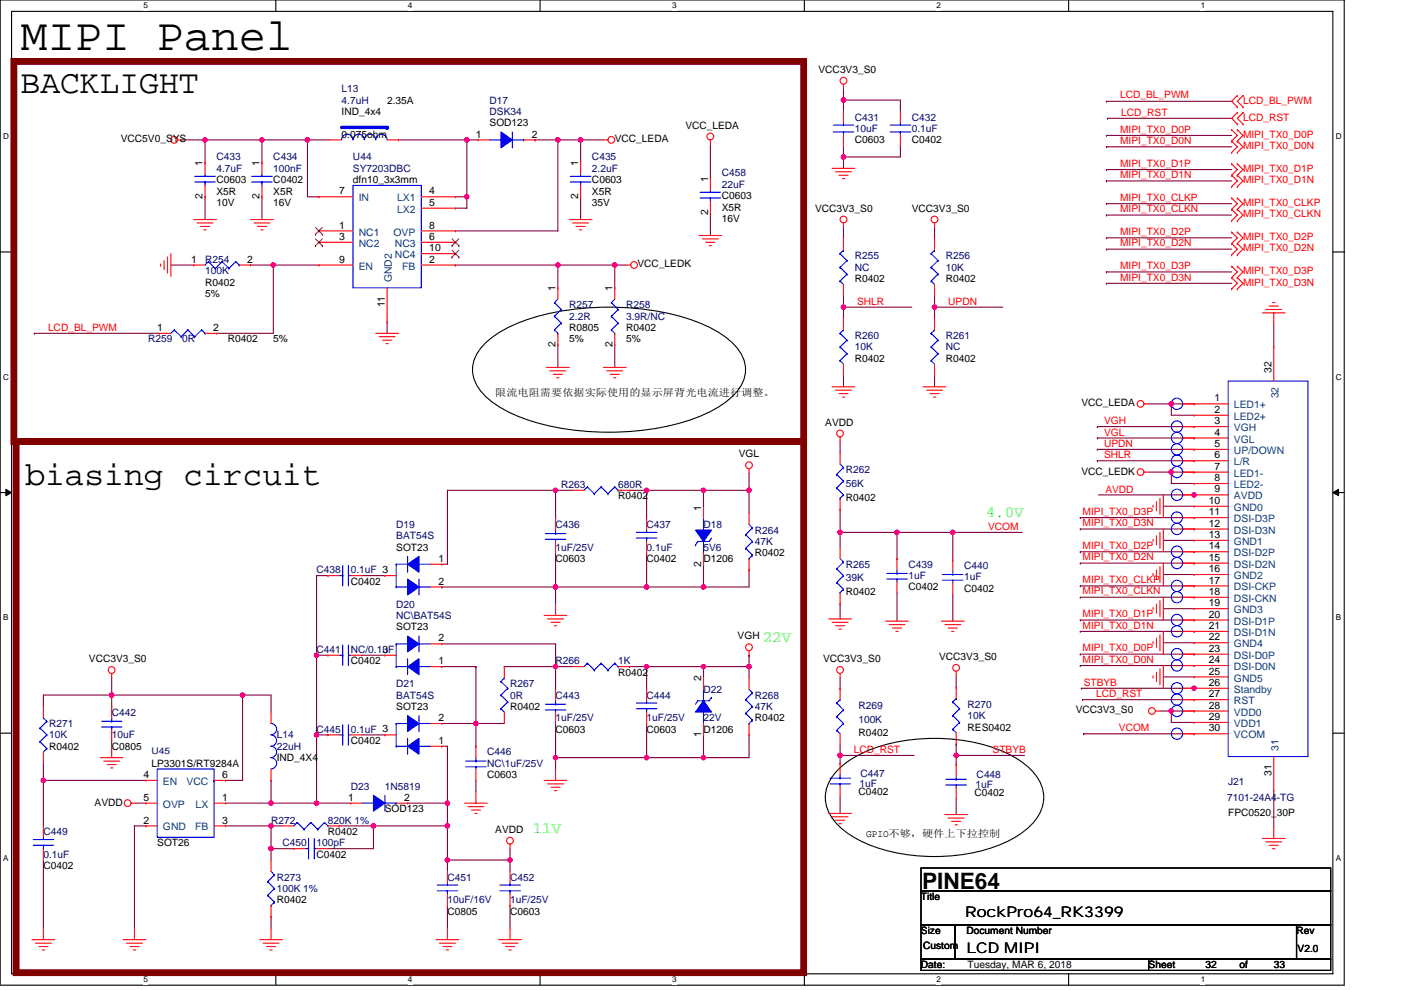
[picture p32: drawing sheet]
<svg xmlns="http://www.w3.org/2000/svg" width="297mm" height="210mm" viewBox="0 0 297 210" stroke-linecap="round" stroke-linejoin="round" font-family="sans-serif">
<defs><g id="words">
<text font-size="9.6" x="4.4" y="10.7">MIPI Panel</text>
<g font-size="7">
<text x="4.4" y="19.8">BACKLIGHT</text>
<text x="5.4" y="102.8">biasing circuit</text>
</g>
<text font-size="4.8" x="195.5" y="188.6">PINE64</text>
<g font-size="3.4" fill="#0f0">
<text x="209" y="109.6">4.0V</text>
<text x="161.7" y="136.1">22V</text>
<text x="113" y="176.7">11V</text>
</g>
<g font-size="3.1">
<text x="204.7" y="194.6">RockPro64_RK3399</text>
<text x="204.9" y="202">LCD MIPI</text>
</g>
<g font-size="2.2">
<text x="173.5" y="15.5">VCC3V3_S0</text>
<text x="82.1" y="22">2.35A</text>
<text x="72.4" y="24.4">IND_4x4</text>
<text x="72.4" y="29.2">0.075ohm</text>
<text x="100.9" y="29.2">1</text>
<text x="103.8" y="26.8">SOD123</text>
<text x="112.7" y="29.2">2</text>
<text x="145.3" y="27.3">VCC_LEDA</text>
<text x="25.6" y="30.2">VCC5V0_SYS</text>
<text x="43" y="35.2" transform="rotate(-90 43 35.2)">1</text>
<text x="55" y="35.2" transform="rotate(-90 55 35.2)">1</text>
<text x="122.6" y="35.2" transform="rotate(-90 122.6 35.2)">1</text>
<text x="130.3" y="30.2">VCC_LEDA</text>
<text x="181.2" y="30.4">C0603</text>
<text x="193.3" y="30.4">C0402</text>
<text x="45.9" y="38.9">C0603</text>
<text x="45.9" y="41.3">X5R</text>
<text x="58" y="38.9">C0402</text>
<text x="58" y="41.3">X5R</text>
<text x="71.9" y="41.2">7</text>
<text x="74.8" y="38.9">dfn10_3x3mm</text>
<text x="91" y="41.2">4</text>
<text x="125.5" y="38.9">C0603</text>
<text x="125.5" y="41.3">X5R</text>
<text x="150.1" y="38.6" transform="rotate(-90 150.1 38.6)">1</text>
<text x="43" y="42.2" transform="rotate(-90 43 42.2)">2</text>
<text x="45.9" y="43.7">10V</text>
<text x="55" y="42.2" transform="rotate(-90 55 42.2)">2</text>
<text x="58" y="43.7">16V</text>
<text x="91" y="43.6">5</text>
<text x="122.6" y="42.2" transform="rotate(-90 122.6 42.2)">2</text>
<text x="125.5" y="43.7">35V</text>
<text x="150.1" y="45.6" transform="rotate(-90 150.1 45.6)">2</text>
<text x="153" y="42.2">C0603</text>
<text x="153" y="44.7">X5R</text>
<text x="153" y="47.1">16V</text>
<text x="172.8" y="44.9">VCC3V3_S0</text>
<text x="193.3" y="44.9">VCC3V3_S0</text>
<text x="71.9" y="50.9">3</text>
<text x="71.9" y="48.5">1</text>
<text x="91" y="48.5">8</text>
<text x="91" y="50.9">6</text>
<text x="91" y="53.3">10</text>
<text x="40.6" y="55.7">1</text>
<text x="52.4" y="55.7">2</text>
<text x="71.9" y="55.7">9</text>
<text x="91" y="55.7">2</text>
<text x="135.2" y="56.7">VCC_LEDK</text>
<text x="181.2" y="59.9">R0402</text>
<text x="200.6" y="59.9">R0402</text>
<text x="43.5" y="60.6">R0402</text>
<text x="43.5" y="63">5%</text>
<text x="81.6" y="65.2" transform="rotate(-90 81.6 65.2)">11</text>
<text x="117.8" y="61.8" transform="rotate(-90 117.8 61.8)">1</text>
<text x="129.8" y="61.8" transform="rotate(-90 129.8 61.8)">1</text>
<text x="33.3" y="70.2">1</text>
<text x="45.2" y="70.2">2</text>
<text x="120.7" y="70.2">R0805</text>
<text x="132.8" y="70.2">R0402</text>
<text x="48.3" y="72.6">R0402</text>
<text x="57.9" y="72.6">5%</text>
<text x="117.8" y="73.6" transform="rotate(-90 117.8 73.6)">2</text>
<text x="120.7" y="72.6">5%</text>
<text x="129.8" y="73.6" transform="rotate(-90 129.8 73.6)">2</text>
<text x="132.8" y="72.6">5%</text>
<text x="181.2" y="76.8">R0402</text>
<text x="200.6" y="76.8">R0402</text>
<text x="105" y="84">限流电阻需要依据实际使用的显示屏背光电流进行调整。</text>
<text x="269.6" y="79.1" transform="rotate(-90 269.6 79.1)">32</text>
<text x="229.3" y="86.2">VCC_LEDA</text>
<text x="257.5" y="85.2">1</text>
<text x="257.5" y="87.6">2</text>
<text x="257.5" y="90">3</text>
<text x="175" y="90.3">AVDD</text>
<text x="257.5" y="92.4">4</text>
<text x="257.5" y="94.8">5</text>
<text x="156.7" y="97">VGL</text>
<text x="229.3" y="100.6">VCC_LEDK</text>
<text x="257.5" y="97.2">6</text>
<text x="257.5" y="99.6">7</text>
<text x="131.1" y="105.9">R0402</text>
<text x="179.3" y="106.2">R0402</text>
<text x="256.3" y="106.9">10</text>
<text x="257.5" y="102">8</text>
<text x="257.5" y="104.5">9</text>
<text x="148.7" y="108.3" transform="rotate(-90 148.7 108.3)">1</text>
<text x="256.3" y="109.3">11</text>
<text x="256.3" y="111.7">12</text>
<text x="84" y="116.8">SOT23</text>
<text x="92.9" y="119.2">1</text>
<text x="117.8" y="119.2">C0603</text>
<text x="137.1" y="119.2">C0402</text>
<text x="149.2" y="119.2">D1206</text>
<text x="160" y="118">R0402</text>
<text x="256.3" y="114.1">13</text>
<text x="256.3" y="116.5">14</text>
<text x="256.3" y="118.9">15</text>
<text x="74.4" y="124">C0402</text>
<text x="92.9" y="124">2</text>
<text x="148.7" y="120.2" transform="rotate(-90 148.7 120.2)">2</text>
<text x="192.6" y="125.2">C0402</text>
<text x="204.4" y="125.5">C0402</text>
<text x="256.3" y="121.3">16</text>
<text x="256.3" y="123.8">17</text>
<text x="179.3" y="126.2">R0402</text>
<text x="256.3" y="126.2">18</text>
<text x="256.3" y="128.6">19</text>
<text x="256.3" y="131">20</text>
<text x="84" y="133.7">SOT23</text>
<text x="92.9" y="136.1">2</text>
<text x="156.4" y="135.6">VGH</text>
<text x="256.3" y="133.4">21</text>
<text x="256.3" y="135.8">22</text>
<text x="18.9" y="140.5">VCC3V3_S0</text>
<text x="74.4" y="140.9">C0402</text>
<text x="81.1" y="138.5">3</text>
<text x="92.9" y="140.9">1</text>
<text x="131.1" y="143.3">R0402</text>
<text x="174.5" y="140.5">VCC3V3_S0</text>
<text x="199.1" y="140">VCC3V3_S0</text>
<text x="256.3" y="138.2">23</text>
<text x="256.3" y="140.7">24</text>
<text x="256.3" y="143.1">25</text>
<text x="148.7" y="144.5" transform="rotate(-90 148.7 144.5)">2</text>
<text x="256.3" y="145.5">26</text>
<text x="256.3" y="147.9">27</text>
<text x="84" y="150.6">SOT23</text>
<text x="92.9" y="153">2</text>
<text x="108.1" y="150.6">R0402</text>
<text x="117.8" y="155.4">C0603</text>
<text x="137.1" y="155.4">C0603</text>
<text x="149.2" y="155.4">D1206</text>
<text x="160" y="153">R0402</text>
<text x="205.1" y="154.9">RES0402</text>
<text x="228.1" y="151.3">VCC3V3_S0</text>
<text x="256.3" y="150.3">28</text>
<text x="256.3" y="152.7">29</text>
<text x="256.3" y="155.1">30</text>
<text x="10.4" y="159">R0402</text>
<text x="23.7" y="159">C0805</text>
<text x="58.7" y="161.4">IND_4X4</text>
<text x="74.4" y="157.8">C0402</text>
<text x="92.9" y="157.8">1</text>
<text x="148.7" y="156.4" transform="rotate(-90 148.7 156.4)">1</text>
<text x="182" y="156.1">R0402</text>
<text x="30.4" y="165">4</text>
<text x="32.1" y="162.6">LP3301S/RT9284A</text>
<text x="47.1" y="165">6</text>
<text x="103.3" y="165.1">C0603</text>
<text x="269.6" y="164.6" transform="rotate(-90 269.6 164.6)">31</text>
<text x="20.1" y="170.9">AVDD</text>
<text x="30.4" y="169.8">5</text>
<text x="47.1" y="169.8">1</text>
<text x="73.8" y="169.8">1</text>
<text x="81.6" y="172.3">SOD123</text>
<text x="85.7" y="169.8">2</text>
<text x="182" y="168.7">C0402</text>
<text x="206.6" y="168.9">C0402</text>
<text x="260.4" y="173">FPC0520_30P</text>
<text x="30.4" y="174.7">2</text>
<text x="33.3" y="179.5">SOT26</text>
<text x="47.1" y="174.7">3</text>
<text x="69.5" y="177.1">R0402</text>
<text x="105" y="176.7">AVDD</text>
<text x="183.7" y="177.6">GPIO不够，硬件上下拉控制</text>
<text x="9.2" y="184.4">C0402</text>
<text x="67.1" y="181.9">C0402</text>
<text x="58.7" y="191.6">R0402</text>
<text x="195.3" y="190.9">Title</text>
<text x="94.9" y="194">C0805</text>
<text x="108.1" y="194">C0603</text>
<text x="195.3" y="198.1">Size</text>
<text x="195.7" y="201.3">Custom</text>
<text x="204.9" y="198.1">Document Number</text>
<text x="274.9" y="198.1">Rev</text>
<text x="275.1" y="202">V2.0</text>
<text x="195.3" y="205.4">Date:</text>
<text x="205.1" y="205.4">Tuesday, MAR 6, 2018</text>
<text x="243.5" y="205.4">Sheet</text>
<text x="255.6" y="205.4">32</text>
<text x="262.8" y="205.4">of</text>
<text x="270.1" y="205.4">33</text>
</g>
<g font-size="2.2" fill="#000080">
<text x="72.4" y="19.6">L13</text>
<text x="72.4" y="22">4.7uH</text>
<text x="103.8" y="22">D17</text>
<text x="103.8" y="24.4">DSK34</text>
<text x="181.2" y="25.6">C431</text>
<text x="181.2" y="28">10uF</text>
<text x="193.3" y="25.6">C432</text>
<text x="193.3" y="28">0.1uF</text>
<text x="45.9" y="34">C433</text>
<text x="58" y="34">C434</text>
<text x="74.8" y="34">U44</text>
<text x="125.5" y="34">C435</text>
<text x="45.9" y="36.4">4.7uF</text>
<text x="58" y="36.4">100nF</text>
<text x="74.8" y="36.4">SY7203DBC</text>
<text x="125.5" y="36.4">2.2uF</text>
<text x="153" y="37.4">C458</text>
<text x="153" y="39.8">22uF</text>
<text x="43.5" y="55.8">R254</text>
<text x="43.5" y="58.2">100K</text>
<text x="181.2" y="55">R255</text>
<text x="181.2" y="57.4">NC</text>
<text x="200.6" y="55">R256</text>
<text x="200.6" y="57.4">10K</text>
<text x="120.7" y="65.4">R257</text>
<text x="132.8" y="65.4">R258</text>
<text x="120.7" y="67.8">2.2R</text>
<text x="132.8" y="67.8">3.9R/NC</text>
<text x="181.2" y="71.9">R260</text>
<text x="200.6" y="71.9">R261</text>
<text x="31.4" y="72.6">R259</text>
<text x="38.6" y="72.6">0R</text>
<text x="181.2" y="74.3">10K</text>
<text x="200.6" y="74.3">NC</text>
<text x="179.3" y="100.4">R262</text>
<text x="119" y="103.5">R263</text>
<text x="131.1" y="103.5">680R</text>
<text x="179.3" y="103.3">56K</text>
<text x="84" y="112">D19</text>
<text x="117.8" y="112">C436</text>
<text x="137.1" y="112">C437</text>
<text x="149.2" y="112">D18</text>
<text x="160" y="113.2">R264</text>
<text x="84" y="114.4">BAT54S</text>
<text x="117.8" y="116.8">1uF/25V</text>
<text x="137.1" y="116.8">0.1uF</text>
<text x="149.2" y="116.8">5V6</text>
<text x="160" y="115.6">47K</text>
<text x="67.1" y="121.6">C438</text>
<text x="74.4" y="121.6">0.1uF 3</text>
<text x="179.3" y="120.4">R265</text>
<text x="179.3" y="123.3">39K</text>
<text x="192.6" y="120.4">C439</text>
<text x="192.6" y="122.8">1uF</text>
<text x="204.4" y="120.7">C440</text>
<text x="204.4" y="123.1">1uF</text>
<text x="84" y="128.9">D20</text>
<text x="84" y="131.3">NC\BAT54S</text>
<text x="67.1" y="138.5">C441</text>
<text x="74.4" y="138.5">NC/0.1uF</text>
<text x="117.8" y="140.9">R266</text>
<text x="131.1" y="140.9">1K</text>
<text x="84" y="145.8">D21</text>
<text x="84" y="148.2">BAT54S</text>
<text x="108.1" y="145.8">R267</text>
<text x="108.1" y="148.2">0R</text>
<text x="117.8" y="148.2">C443</text>
<text x="137.1" y="148.2">C444</text>
<text x="149.2" y="147">D22</text>
<text x="160" y="148.2">R268</text>
<text x="10.4" y="154.2">R271</text>
<text x="23.7" y="151.8">C442</text>
<text x="67.1" y="155.4">C445</text>
<text x="74.4" y="155.4">0.1uF 3</text>
<text x="117.8" y="153">1uF/25V</text>
<text x="137.1" y="153">1uF/25V</text>
<text x="149.2" y="153">22V</text>
<text x="160" y="150.6">47K</text>
<text x="182" y="150.3">R269</text>
<text x="182" y="153.2">100K</text>
<text x="205.1" y="150.1">R270</text>
<text x="205.1" y="152.5">10K</text>
<text x="10.4" y="156.6">10K</text>
<text x="23.7" y="156.6">10uF</text>
<text x="58.7" y="156.6">L14</text>
<text x="58.7" y="159">22uH</text>
<text x="103.3" y="160.2">C446</text>
<text x="74.4" y="167.5">D23</text>
<text x="81.6" y="167.5">1N5819</text>
<text x="103.3" y="162.6">NC\1uF/25V</text>
<text x="182.2" y="167">1uF</text>
<text x="182.5" y="164.8">C447</text>
<text x="206.8" y="167.2">1uF</text>
<text x="207.1" y="165.1">C448</text>
<text x="260.4" y="166.5">J21</text>
<text x="260.2" y="169.9">7101-24A4-TG</text>
<text x="9.2" y="177.1">C449</text>
<text x="57.5" y="174.7">R272</text>
<text x="59.9" y="179.5">C450</text>
<text x="67.1" y="179.5">100pF</text>
<text x="69.5" y="174.7">820K 1%</text>
<text x="9.2" y="181.9">0.1uF</text>
<text x="58.7" y="186.8">R273</text>
<text x="58.7" y="189.2">100K 1%</text>
<text x="94.9" y="186.8">C451</text>
<text x="94.9" y="191.6">10uF/16V</text>
<text x="108.1" y="186.8">C452</text>
<text x="108.1" y="191.6">1uF/25V</text>
</g>
<g font-size="2.2" fill="#f00">
<text x="237.5" y="20.9">LCD_BL_PWM</text>
<text x="263.5" y="22">LCD_BL_PWM</text>
<text x="237.5" y="28.1">MIPI_TX0_D0P</text>
<text x="237.7" y="24.5">LCD_RST</text>
<text x="263.5" y="29.2">MIPI_TX0_D0P</text>
<text x="263.5" y="25.6">LCD_RST</text>
<text x="237.5" y="30.5">MIPI_TX0_D0N</text>
<text x="237.5" y="35.4">MIPI_TX0_D1P</text>
<text x="263.5" y="31.6">MIPI_TX0_D0N</text>
<text x="237.5" y="37.8">MIPI_TX0_D1N</text>
<text x="263.5" y="36.4">MIPI_TX0_D1P</text>
<text x="263.5" y="38.9">MIPI_TX0_D1N</text>
<text x="237.5" y="45">MIPI_TX0_CLKN</text>
<text x="237.5" y="42.6">MIPI_TX0_CLKP</text>
<text x="263.5" y="43.7">MIPI_TX0_CLKP</text>
<text x="263.5" y="46.1">MIPI_TX0_CLKN</text>
<text x="237.5" y="52.3">MIPI_TX0_D2N</text>
<text x="237.5" y="49.8">MIPI_TX0_D2P</text>
<text x="263.5" y="53.3">MIPI_TX0_D2N</text>
<text x="263.5" y="50.9">MIPI_TX0_D2P</text>
<text x="237.5" y="59.5">MIPI_TX0_D3N</text>
<text x="237.5" y="57.1">MIPI_TX0_D3P</text>
<text x="263.5" y="58.2">MIPI_TX0_D3P</text>
<text x="181.7" y="64.7">SHLR</text>
<text x="201" y="64.7">UPDN</text>
<text x="263.5" y="60.6">MIPI_TX0_D3N</text>
<text x="10.2" y="70.1">LCD_BL_PWM</text>
<text x="234.1" y="90">VGH</text>
<text x="234.1" y="92.4">VGL</text>
<text x="234.1" y="94.8">UPDN</text>
<text x="234.1" y="97.2">SHLR</text>
<text x="234.4" y="104.5">AVDD</text>
<text x="209.5" y="112.4">VCOM</text>
<text x="229.5" y="109.2">MIPI_TX0_D3P</text>
<text x="229.5" y="111.6">MIPI_TX0_D3N</text>
<text x="229.5" y="116.4">MIPI_TX0_D2P</text>
<text x="229.5" y="118.9">MIPI_TX0_D2N</text>
<text x="229.5" y="123.7">MIPI_TX0_CLKP</text>
<text x="229.5" y="126.1">MIPI_TX0_CLKN</text>
<text x="229.5" y="130.9">MIPI_TX0_D1P</text>
<text x="229.5" y="133.3">MIPI_TX0_D1N</text>
<text x="229.5" y="140.6">MIPI_TX0_D0N</text>
<text x="229.5" y="138.2">MIPI_TX0_D0P</text>
<text x="229.8" y="145.5">STBYB</text>
<text x="232.4" y="147.8">LCD_RST</text>
<text x="237.2" y="155.2">VCOM</text>
<text x="181" y="159.6">LCD_RST</text>
<text x="210.5" y="159.7">STBYB</text>
</g>
<g font-size="2.2" fill="#004080">
<text x="76" y="42.7">IN</text>
<text x="84.2" y="42.7">LX1</text>
<text x="84.2" y="45.1">LX2</text>
<text x="76" y="52.4">NC2</text>
<text x="76" y="50">NC1</text>
<text x="83.4" y="50">OVP</text>
<text x="83.7" y="52.4">NC3</text>
<text x="76" y="57.2">EN</text>
<text x="83.1" y="59.8" transform="rotate(-90 83.1 59.8)">GND2</text>
<text x="83.7" y="54.8">NC4</text>
<text x="85.3" y="57.2">FB</text>
<text x="261.6" y="86.6">LED1+</text>
<text x="261.6" y="89">LED2+</text>
<text x="271.1" y="84.5" transform="rotate(-90 271.1 84.5)">32</text>
<text x="261.6" y="91.5">VGH</text>
<text x="261.6" y="93.9">VGL</text>
<text x="261.6" y="96.3">UP/DOWN</text>
<text x="261.6" y="98.7">L/R</text>
<text x="261.6" y="101.1">LED1-</text>
<text x="261.6" y="103.5">LED2-</text>
<text x="261.6" y="105.9">AVDD</text>
<text x="261.6" y="108.4">GND0</text>
<text x="261.6" y="110.8">DSI-D3P</text>
<text x="261.6" y="113.2">DSI-D3N</text>
<text x="261.6" y="115.6">GND1</text>
<text x="261.6" y="118">DSI-D2P</text>
<text x="261.6" y="120.4">DSI-D2N</text>
<text x="261.6" y="122.8">GND2</text>
<text x="261.6" y="125.2">DSI-CKP</text>
<text x="261.6" y="127.7">DSI-CKN</text>
<text x="261.6" y="130.1">GND3</text>
<text x="261.6" y="132.5">DSI-D1P</text>
<text x="261.6" y="134.9">DSI-D1N</text>
<text x="261.6" y="137.3">GND4</text>
<text x="261.6" y="139.7">DSI-D0P</text>
<text x="261.6" y="142.1">DSI-D0N</text>
<text x="261.6" y="144.5">GND5</text>
<text x="261.6" y="147">Standby</text>
<text x="261.6" y="149.4">RST</text>
<text x="261.6" y="151.8">VDD0</text>
<text x="261.6" y="154.2">VDD1</text>
<text x="261.6" y="156.6">VCOM</text>
<text x="271.1" y="159.3" transform="rotate(-90 271.1 159.3)">31</text>
<text x="34.5" y="166.5">EN</text>
<text x="39.5" y="166.5">VCC</text>
<text x="34.5" y="171.3">OVP</text>
<text x="41.5" y="171.3">LX</text>
<text x="34.5" y="176.1">GND</text>
<text x="41.4" y="176.1">FB</text>
</g>
<text font-size="1.9" fill="#000080" x="32.1" y="160">U45</text>
<g font-size="1.7">
<text x="30.5" y="1.8">5</text>
<text x="86.5" y="1.8">4</text>
<text x="142.5" y="1.8">3</text>
<text x="198.5" y="1.8">2</text>
<text x="254.6" y="1.8">1</text>
<text x=".7" y="29.5">D</text>
<text x="283.2" y="29.5">D</text>
<text x=".7" y="80.5">C</text>
<text x="283.2" y="80.5">C</text>
<text x=".7" y="131.5">B</text>
<text x="283.2" y="131.5">B</text>
<text x=".7" y="182.6">A</text>
<text x="283.2" y="182.6">A</text>
<text x="30.5" y="208.3">5</text>
<text x="86.5" y="208.3">4</text>
<text x="142.5" y="208.3">3</text>
<text x="198.5" y="208.3">2</text>
<text x="254.6" y="208.3">1</text>
</g>
</g></defs>
<path d="M0 0h285v209h-285zM2.5 2.4h280.1v204.1h-280.1z" fill="none" stroke="#000" stroke-width=".23"/>
<g fill="#fff">
<path d="M30.5 .3h.9v1.9h-.9z"/>
<path d="M30.5 206.8h.9v1.9h-.9z"/>
</g>
<path d="M58.5 0v2.4M58.5 206.5v2.5" fill="none" stroke="#000" stroke-width=".23"/>
<g fill="#fff">
<path d="M86.5 .3h.9v1.9h-.9z"/>
<path d="M86.5 206.8h.9v1.9h-.9z"/>
</g>
<path d="M114.5 0v2.4M114.5 206.5v2.5" fill="none" stroke="#000" stroke-width=".23"/>
<g fill="#fff">
<path d="M142.5 .3h1v1.9h-1z"/>
<path d="M142.5 206.8h1v1.9h-1z"/>
</g>
<path d="M170.5 0v2.4M170.5 206.5v2.5" fill="none" stroke="#000" stroke-width=".23"/>
<g fill="#fff">
<path d="M198.5 .3h1v1.9h-1z"/>
<path d="M198.5 206.8h1v1.9h-1z"/>
</g>
<path d="M226.6 0v2.4M226.6 206.5v2.5" fill="none" stroke="#000" stroke-width=".23"/>
<g fill="#fff">
<path d="M254.6 .3h.9v1.9h-.9z"/>
<path d="M254.6 206.8h.9v1.9h-.9z"/>
<path d="M.7 27.9h1.2v1.9h-1.2z"/>
<path d="M283.2 27.9h1.2v1.9h-1.2z"/>
<path d="M.7 79h1.2v1.9h-1.2z"/>
<path d="M283.2 79h1.2v1.9h-1.2z"/>
</g>
<path d="M0 53.4h2.5M282.6 53.4h2.4" fill="none" stroke="#000" stroke-width=".23"/>
<g fill="#fff">
<path d="M.7 130h1.1v1.9h-1.1z"/>
<path d="M283.2 130h1.1v1.9h-1.1z"/>
</g>
<path d="M0 104.5h2.5M282.6 104.5h2.4" fill="none" stroke="#000" stroke-width=".23"/>
<path d="M1.2 103.8l1.3 .7-1.3 .7zM282.6 104.5l1.2-.7v1.4z" fill="#000" stroke="#000" stroke-width=".21"/>
<g fill="#fff">
<path d="M.6 181h1.2v1.9h-1.2z"/>
<path d="M283.2 181h1.1v1.9h-1.1z"/>
</g>
<path d="M102.7 73a26.9 26.9 0 0 1 12.5-6.2 58.7 58.7 0 0 1 31.8 1.2 21.4 21.4 0 0 1 9.4 6 6.9 6.9 0 0 1-.8 9.8 27 27 0 0 1-12.6 6.2 58.5 58.5 0 0 1-31.7-1.1 21.4 21.4 0 0 1-9.5-6.1 6.9 6.9 0 0 1 .9-9.8zM0 155.5h2.5M282.6 155.5h2.4M177.5 163.5a23.5 23.5 0 0 1 12.1-6 39 39 0 0 1 24.2 2.4 13.8 13.8 0 0 1 7.1 6.9 8.1 8.1 0 0 1-3.1 9 29.7 29.7 0 0 1-17.4 5.8 35.5 35.5 0 0 1-19.4-4 11.6 11.6 0 0 1-5.9-7.3 7.9 7.9 0 0 1 2.4-6.8zM195.3 184.1h86.8v4.8h-86.8zM195.3 188.9h86.8v7.3h-86.8zM195.3 196.2h7.2v7.2h-7.2zM202.5 196.2h72.4v7.2h-72.4zM274.9 196.2h7.2v7.2h-7.2zM195.3 203.4h48.2v2.4h-48.2zM243.5 203.4h38.6v2.4h-38.6z" fill="none" stroke="#000" stroke-width=".23"/>
<path d="M2.9 13h167.5v80.6h-167.5zM3.4 93.6h167v112.7h-167z" fill="none" stroke="#800000" stroke-width="1.4"/>
<g fill="none" stroke="#800040" stroke-width=".23">
<path d="M178.8 18.8v2.4M38.6 29.7h4.9M43.5 29.7h.1M43.5 29.7h12M43.5 29.7v4.8M55.5 29.7h.1M55.5 29.7h9.7v12h2.4M55.5 29.7v4.8M65.2 29.7h.1M65.2 29.7h4.8M84.5 29.7h14.5M99 29.7h.1"/>
<path d="M99 29.7h2.4M99 29.7v14.5h-2.4M113.5 29.7h.1M113.5 29.7h4.8M118.3 29.7h4.8v4.8M118.3 29.7v19.3h-21.7M123.1 29.7h.1M123.1 29.7h4.8M150.6 30.6v7.3M178.8 21.2h.1M178.8 30.9v2.4M178.8 33.3h.1"/>
<path d="M178.8 21.2h12.1v2.4M178.8 21.2v2.4M178.8 33.3v2.4M190.9 30.9v2.4h-12.1M234.6 21.5h.1M234.6 31.1h.1M234.6 28.7h.1M234.6 38.4h.1M234.6 36h.1M234.6 21.5h26.5M234.6 31.1h26.5M234.6 28.7h26.5"/>
<path d="M234.6 38.4h26.5M234.6 36h26.5M234.8 25.1h.1M234.8 25.1h26.3M36.2 56.2h4.9M43.5 41.7v4.9M53.1 56.2h4.9v14.5h-12.1M55.5 41.7v4.9M58 56.2h.1M58 56.2h9.6M96.6 56.2h.1M96.6 41.7h2.4"/>
<path d="M96.6 56.2h33.7M99 41.7h.1M118.3 56.2v4.8M118.3 56.2h.1M123.1 41.7v4.9M130.3 56.2v4.8M130.3 56.2h2.5M150.6 45.1v4.9M178.8 48.3v2.4M198.1 48.3v2.4M234.6 57.7h.1M234.6 52.9h.1"/>
<path d="M234.6 50.4h.1M234.6 45.6h.1M234.6 43.2h.1M234.6 57.7h26.5M234.6 52.9h26.5M234.6 50.4h26.5M234.6 45.6h26.5M234.6 43.2h26.5M7.3 70.7h.1M7.3 70.7h26.5M82.1 68.3v2.4M118.3 73.1v4.8"/>
<path d="M130.3 73.1v4.8M178.8 62.7v2.5M178.8 65.2h.1M178.8 65.2v2.4M178.8 79.6v2.4M178.8 65.2h14.5M198.1 79.6v2.4M198.1 65.2h.1M198.1 65.2v2.4M198.1 62.7v2.5M198.1 65.2h14.5M234.6 60.1h.1"/>
<path d="M234.6 60.1h26.5M270.1 68.8v4.8M178.1 93.6v2.4M232.7 90.5h.1M232.7 92.9h.1M232.7 95.3h.1M232.7 97.7h.1M232.7 90.5h20.5M232.7 92.9h20.5M232.7 95.3h20.5M232.7 97.7h20.5M243.5 85.7h4.8"/>
<path d="M248.3 85.7v2.4h4.9M248.3 85.7h.1M248.3 85.7h4.9M117.8 117.3v7.2M117.8 104h-22.9v15.7h-1.2M117.8 104h.1M117.8 104h3.6M117.8 104v6M133.5 104h3.6M137.1 117.3v7.2M137.1 104h12.1M137.1 104h.1"/>
<path d="M137.1 104v6M149.2 104h.1M149.2 119.7v4.8M149.2 104h9.6M149.2 104v3.6M158.8 100.4v3.6M158.8 104h.1M158.8 104v4.8M178.1 108.1v4.8M178.1 112.9h.1M178.1 112.9v3.2M178.1 112.9h12.1"/>
<path d="M190.2 112.9v5.6M190.2 112.9h11.8M202 112.9h.1M202 112.9v5.8M202 112.9h14.7M229 109.8h.1M229 112.2h.1M229 117h.1M229 119.4h.1M229 109.8h24.2M229 112.2h24.2M229 117h24.2"/>
<path d="M229 119.4h24.2M232.9 105h20.5M243.5 100.1h4.8M246.7 107.4h6.5M246.7 114.6h6.5M248.3 100.1v2.5h4.9M248.3 100.1h.1M248.3 100.1h4.9M253.2 105h.1M253.4 105h.1M67.1 122.1h.1M67.1 139h2.4"/>
<path d="M67.1 139v16.9M67.1 122.1h2.4M67.1 122.1v16.9M76.8 139h4.8M76.8 122.1h4.8M93.7 124.5h.1M93.7 136.6h24.1v4.8M93.7 124.5h24.1M117.8 124.5h19.3M117.8 124.5v3.6M137.1 124.5h.1M137.1 124.5h12.1"/>
<path d="M158.8 120.9v3.6h-9.6M158.8 139h.1M158.8 139v2.4M178.1 128.1v3.2M190.2 125.7v6M202 126v5.7M229 124.3h.1M229 126.7h.1M229 131.5h.1M229 133.9h.1M229 138.7h.1M229 124.3h24.2"/>
<path d="M229 126.7h24.2M229 131.5h24.2M229 133.9h24.2M229 138.7h24.2M246.7 121.9h6.5M246.7 129.1h6.5M246.7 136.3h6.5M23.7 157.1v1.2M23.7 147.4h-14.5v2.4M23.7 143.8v3.6M23.7 147.4h.1M23.7 147.4v2.4"/>
<path d="M23.7 147.4h27.7M51.4 147.4h.1M51.4 147.4v18.1h-3.6M51.4 147.4h6.1v3.6M67.1 155.9h.1M67.1 155.9h2.4M67.1 155.9v14.4M76.8 155.9h4.8M93.7 153.5h7.2M93.7 158.3h1.2M93.7 141.4h7.2M94.9 158.3h.1"/>
<path d="M94.9 158.3v12M100.9 141.4h.1M100.9 153.5v4.8M100.9 153.5h6M100.9 141.4v12.1M106.9 141.4h.1M106.9 141.4h10.9M117.8 153.5h.1M117.8 141.4h3.6M117.8 141.4v4.8M117.8 153.5v7.2M133.5 141.4h3.6v4.8"/>
<path d="M137.1 153.5v7.2M137.1 141.4h.1M137.1 141.4h12.1M149.2 141.4v2.4M149.2 155.9v4.8M149.2 141.4h9.6M158.8 155.9v4.8h-9.6M158.8 141.4v2.4M178.1 143.8v2.2M178.1 158.1v2.1M202.7 143.3v2.5M202.7 157.8h.1"/>
<path d="M202.7 157.8v2.4M229 141.2h.1M229 141.2h24.2M229.3 146h.1M229.3 146h24.1M229.5 148.4h.1M229.5 148.4h23.7M229.8 155.6h.1M229.8 155.6h23.4M245.9 150.8h2.4M246.7 143.6h6.5M248.3 150.8v2.4h4.9"/>
<path d="M248.3 150.8h.1M248.3 150.8h4.9M9.2 161.9v3.6M9.2 165.5v9.7M9.2 165.5h.1M9.2 165.5h21.7M28.8 170.3h2.1M30.9 175.2h-2.4v21.7M47.8 175.2h9.7M47.8 170.3h9.7M57.5 175.2h.1M57.5 170.3h.1"/>
<path d="M57.5 165.5v4.8M57.5 175.2v4.8M57.5 175.2h2.4M57.5 170.3h9.6M67.1 170.3h7.3M71.9 175.2h7.3v4.8h-9.7M71.9 175.2h.1M79.2 175.2h.1M79.2 175.2h15.7M86.4 170.3h8.5M94.9 175.2v7.2h13.2M94.9 170.3v4.9"/>
<path d="M100.9 165.5v2.4M117.8 160.7h19.3M117.8 160.7v2.4M137.1 160.7h.1M137.1 160.7h12.1M178.1 160.2h.1M178.1 169.1v3.4M178.1 160.2v1.7M178.1 160.2h15.7M202.7 160.2h.1M202.7 169.4v3.4M202.7 160.2v2"/>
<path d="M202.7 160.2h14.5M270.1 167.7v7.7M9.2 182.4v14.5M57.5 180v2.4M57.5 180h.1M57.5 194.5v2.4M57.5 180h4.8M94.9 182.4h.1M94.9 192.1v4.8M94.9 182.4v2.4M108.1 180v2.4M108.1 192.1v4.8"/>
<path d="M108.1 182.4h.1M108.1 182.4v2.4"/>
</g>
<g fill="#f0f" stroke="#f0f" stroke-width=".23">
<circle cx="55.5" cy="29.7" r=".48"/>
<circle cx="43.5" cy="29.7" r=".48"/>
<circle cx="99" cy="29.7" r=".48"/>
<circle cx="118.3" cy="56.2" r=".48"/>
<circle cx="57.9" cy="56.2" r=".48"/>
<circle cx="118.3" cy="29.7" r=".48"/>
<circle cx="65.2" cy="29.7" r=".48"/>
<circle cx="123.1" cy="29.7" r=".48"/>
<circle cx="130.3" cy="56.2" r=".48"/>
<circle cx="99" cy="41.7" r=".48"/>
<circle cx="248.3" cy="85.6" r=".47"/>
<circle cx="100.9" cy="153.5" r=".47"/>
<circle cx="149.2" cy="104" r=".47"/>
<circle cx="117.8" cy="124.5" r=".47"/>
<circle cx="117.8" cy="160.7" r=".47"/>
<circle cx="117.8" cy="141.4" r=".47"/>
<circle cx="149.2" cy="124.5" r=".47"/>
<circle cx="137.1" cy="124.5" r=".47"/>
<circle cx="67.1" cy="139" r=".47"/>
<circle cx="94.9" cy="182.4" r=".47"/>
<circle cx="158.8" cy="141.4" r=".47"/>
<circle cx="158.8" cy="104" r=".47"/>
<circle cx="67.1" cy="170.3" r=".47"/>
<circle cx="67.1" cy="155.9" r=".47"/>
<circle cx="79.2" cy="175.2" r=".47"/>
<circle cx="149.2" cy="160.7" r=".47"/>
<circle cx="137.1" cy="160.7" r=".47"/>
<circle cx="149.2" cy="141.4" r=".47"/>
<circle cx="137.1" cy="141.4" r=".47"/>
<circle cx="57.5" cy="180" r=".47"/>
<circle cx="94.9" cy="175.2" r=".47"/>
<circle cx="57.5" cy="175.2" r=".47"/>
<circle cx="57.5" cy="170.3" r=".47"/>
<circle cx="51.4" cy="147.4" r=".47"/>
<circle cx="117.8" cy="104" r=".47"/>
<circle cx="23.7" cy="147.4" r=".47"/>
<circle cx="137.1" cy="104" r=".47"/>
<circle cx="9.2" cy="165.5" r=".47"/>
<circle cx="94.9" cy="170.3" r=".47"/>
<circle cx="108.1" cy="182.4" r=".47"/>
<circle cx="248.3" cy="100.1" r=".47"/>
<circle cx="202.7" cy="160.2" r=".47"/>
<circle cx="253.1" cy="146" r=".47"/>
<circle cx="178.1" cy="160.2" r=".47"/>
<circle cx="248.3" cy="150.8" r=".47"/>
<circle cx="178.8" cy="21.2" r=".47"/>
<circle cx="178.8" cy="33.3" r=".47"/>
<circle cx="202" cy="112.9" r=".48"/>
<circle cx="190.2" cy="112.9" r=".48"/>
<circle cx="178.1" cy="112.9" r=".48"/>
<circle cx="178.8" cy="65.1" r=".47"/>
<circle cx="198.1" cy="65.1" r=".47"/>
<circle cx="253.1" cy="105" r=".47"/>
</g>
<g fill="none" stroke="#f00" stroke-width=".23">
<path d="M178.8 17.9v.9M37.7 29.7h.9M43.5 34.5h.1M43.5 34.5v2.4M43.5 39.3v2.4M55.5 34.5h.1M55.5 34.5v2.4M55.5 39.3v2.4M70 29.7h2.4M82.1 29.7h2.4M84.5 29.7h.1M101.4 29.7h.1"/>
<path d="M101.4 29.7h2.4M111 29.7h2.5M113.5 29.7h.1M123.1 34.5h.1M123.1 34.5v2.4M123.1 39.3v2.4M127.9 29.7h1M150.6 29.7v.9M150.6 37.9h.1M150.6 37.9v2.4M176.4 35.7h4.8M177.2 36.4h3.3"/>
<path d="M177.9 37.2h1.9M178.6 37.9h.5M178.8 23.6v2.5M178.8 30.9h.1M178.8 28.5v2.4M190.9 23.6v2.5M190.9 30.9h.1M190.9 28.5v2.4M261.1 37.2h.1M261.1 34.8h.1M261.1 39.6h.1M261.1 29.9h.1"/>
<path d="M261.1 27.5h.1M261.1 32.3h.1M261.1 34.8l1.2 1.2-1.2 1.2M261.1 37.2l1.2 1.2-1.2 1.2M261.1 27.5l1.2 1.2-1.2 1.2M261.1 29.9l1.2 1.2-1.2 1.2M262.3 20.3h.1M262.3 22.7h.1M262.3 37.2h.1M262.3 34.8h.1M262.3 39.6h.1M262.3 29.9h.1"/>
<path d="M262.3 27.5h.1M262.3 32.3h.1M262.3 23.9h.1M262.3 26.3h.1M262.3 20.3l-1.2 1.2 1.2 1.2M262.3 34.8l1.2 1.2-1.2 1.2M262.3 37.2l1.2 1.2-1.2 1.2M262.3 27.5l1.2 1.2-1.2 1.2M262.3 29.9l1.2 1.2-1.2 1.2M262.3 23.9l-1.2 1.2 1.2 1.2M263.5 22.7h.1M263.5 20.3h.1"/>
<path d="M263.5 26.3h.1M263.5 23.9h.1M263.5 20.3l-1.2 1.2 1.2 1.2M263.5 23.9l-1.2 1.2 1.2 1.2M34.1 56v.5M34.8 55.3v1.9M35.5 54.5v3.4M36.2 53.8v4.8M41.1 46.6h4.8M41.1 56.2h.1M41.1 56.2h2.4M41.8 47.3h3.4"/>
<path d="M42.5 48h1.9M43.2 48.7h.5M43.5 41.7h.1M50.7 56.2h2.4M53.1 46.6h4.9M53.1 56.2h.1M53.8 47.3h3.4M54.6 48h1.9M55.3 48.7h.5M55.5 41.7h.1M67.6 41.7h.1M67.6 51.4h.1"/>
<path d="M67.6 56.2h.1M67.6 49h.1M67.6 41.7h7.2M67.6 51.4h7.2M67.6 56.2h7.2M67.6 49h7.2M89.3 41.7h7.3M89.3 51.4h7.3M89.3 56.2h7.3M89.3 49h7.3M89.3 44.2h7.3M89.3 53.8h7.3"/>
<path d="M96.6 56.2h.1M96.6 41.7h.1M96.6 51.4h.1M96.6 44.2h.1M96.6 53.8h.1M96.6 49h.1M120.7 46.6h4.8M121.4 47.3h3.4M122.1 48h2M122.9 48.7h.4M123.1 41.7h.1M132.8 56.2h.9"/>
<path d="M148.2 50h4.8M148.9 50.7h3.4M149.6 51.4h2M150.4 52.1h.5M150.6 45.1h.1M150.6 42.7v2.4M178.8 47.3v1M178.8 50.7h.1M178.8 50.7v2.4M198.1 47.3v1M198.1 50.7h.1M198.1 50.7v2.4"/>
<path d="M261.1 58.9h.1M261.1 56.5h.1M261.1 54.1h.1M261.1 51.6h.1M261.1 49.2h.1M261.1 44.4h.1M261.1 42h.1M261.1 46.8h.1M261.1 58.9l1.2 1.2-1.2 1.2M261.1 56.5l1.2 1.2-1.2 1.2M261.1 51.6l1.2 1.3-1.2 1.2M261.1 49.2l1.2 1.2-1.2 1.2"/>
<path d="M261.1 42l1.2 1.2-1.2 1.2M261.1 44.4l1.2 1.2-1.2 1.2M262.3 58.9h.1M262.3 56.5h.1M262.3 54.1h.1M262.3 51.6h.1M262.3 49.2h.1M262.3 44.4h.1M262.3 42h.1M262.3 46.8h.1M262.3 58.9l1.2 1.2-1.2 1.2M262.3 56.5l1.2 1.2-1.2 1.2"/>
<path d="M262.3 51.6l1.2 1.3-1.2 1.2M262.3 49.2l1.2 1.2-1.2 1.2M262.3 42l1.2 1.2-1.2 1.2M262.3 44.4l1.2 1.2-1.2 1.2M33.8 70.7h.1M33.8 70.7h2.4M43.5 70.7h2.4M45.9 70.7h.1M79.7 70.7h4.8M80.4 71.4h3.4M81.1 72.2h2M81.8 72.9h.5"/>
<path d="M82.1 68.3h.1M82.1 61v7.3M115.9 77.9h4.8M116.6 78.7h3.4M117.3 79.4h1.9M118.3 61h.1M118.3 73.1h.1M118.3 61v2.5M118.3 70.7v2.4M127.9 77.9h4.9M128.6 78.7h3.4M129.4 79.4h1.9"/>
<path d="M130.3 61h.1M130.3 73.1h.1M130.3 61v2.5M130.3 70.7v2.4M178.8 60.3v2.4M178.8 77.2v2.4M178.8 67.6h.1M178.8 67.6v2.4M198.1 77.2v2.4M198.1 67.6h.1M198.1 60.3v2.4M198.1 67.6v2.4"/>
<path d="M261.1 61.3h.1M262.3 61.3h.1M267.6 66.4h4.9M268.4 65.6h3.3M269.1 64.9h1.9M269.8 64.2h.5M270.1 66.4v2.4M270.1 73.6h.1M270.1 73.6v7.2M118 80.1h.5M130.1 80.1h.5M158.8 99.4v1"/>
<path d="M176.4 82h4.8M177.2 82.8h3.3M177.9 83.5h1.9M178.1 92.7v.9M178.1 96v2.4M178.6 84.2h.5M195.7 82h4.9M196.5 82.8h3.3M197.2 83.5h1.9M197.9 84.2h.5M242.5 85.7h1M250.8 85.7h9.6"/>
<path d="M250.8 90.5h9.6M250.8 92.9h9.6M250.8 95.3h9.6M250.8 97.7h9.6M253.2 85.7h.1M253.2 88.1h.1M253.2 90.5h.1M253.2 92.9h.1M253.2 95.3h.1M253.2 97.7h.1M253.2 88.1h7.2M91.2 119.7h2.5"/>
<path d="M93.7 119.7h.1M117.8 114.9v2.4M117.8 110h.1M117.8 110v2.4M121.4 104h2.4M131.1 104h2.4M133.5 104h.1M137.1 110v2.4M137.1 117.3h.1M137.1 114.9v2.4M149.2 107.6h.1M149.2 119.7h.1"/>
<path d="M149.2 107.6v2.4M149.2 117.3v2.4M158.8 108.8v2.4M158.8 118.5v2.4M178.1 116.1v2.4M178.1 108.1h.1M178.1 105.7v2.4M190.2 118.5h.1M190.2 118.5v2.4M202 118.7h.1M202 118.7v2.4M242.5 100.1h1"/>
<path d="M244.5 114.4v.5M244.5 107.1v.5M245.2 113.6v2M245.2 106.4v2M245.9 112.9v3.4M245.9 105.7v3.4M246.7 112.2v4.8M246.7 119.4v4.9M246.7 105v4.8M250.8 100.1h9.6M250.8 105h9.6M250.8 109.8h9.6"/>
<path d="M250.8 112.2h9.6M250.8 117h9.6M250.8 119.4h9.6M253.2 100.1h.1M253.2 102.6h.1M253.2 105h.1M253.2 107.4h.1M253.2 109.8h.1M253.2 112.2h.1M253.2 114.6h.1M253.2 117h.1M253.2 119.4h.1"/>
<path d="M253.2 102.6h7.2M253.2 107.4h7.2M253.2 114.6h7.2M69.5 122.1h.1M69.5 139h.1M69.5 139h2.4M69.5 122.1h2.4M74.4 122.1h2.4M74.4 139h2.4M81.6 139h.1M81.6 122.1h.1M81.6 139h2.4"/>
<path d="M81.6 122.1h2.4M91.2 136.6h2.5M91.2 124.5h2.5M93.7 136.6h.1M93.7 124.5h.1M115.4 130.5h4.8M116.1 131.3h3.4M116.8 132h2M117.6 132.7h.4M117.8 128.1v2.4M158.8 138v1M158.8 120.9h.1"/>
<path d="M175.7 131.3h4.8M176.4 132h3.4M177.2 132.7h1.9M177.9 133.4h.5M178.1 128.1h.1M178.1 125.7v2.4M187.8 131.7h4.8M188.5 132.5h3.4M189.2 133.2h2M189.9 133.9h.5M190.2 123.3v2.4M199.6 131.7h4.8"/>
<path d="M200.3 132.5h3.4M201 133.2h2M201.8 133.9h.4M202 123.5v2.5M244.5 121.6v.5M244.5 128.9v.4M244.5 136.1v.5M245.2 120.9v1.9M245.2 128.1v2M245.2 135.4v1.9M245.9 120.2v3.3M245.9 127.4v3.4"/>
<path d="M245.9 134.6v3.4M246.7 126.7v4.8M246.7 133.9v4.8M250.8 138.7h9.6M250.8 124.3h9.6M250.8 126.7h9.6M250.8 131.5h9.6M250.8 133.9h9.6M253.2 138.7h.1M253.2 121.9h.1M253.2 124.3h.1M253.2 126.7h.1"/>
<path d="M253.2 129.1h.1M253.2 131.5h.1M253.2 133.9h.1M253.2 136.3h.1M253.2 121.9h7.2M253.2 129.1h7.2M253.2 136.3h7.2M9.2 159.5v2.4M9.2 149.8h.1M9.2 149.8v2.5M23.7 142.9v.9M23.7 158.3v2.4"/>
<path d="M23.7 154.7v2.4M23.7 149.8h.1M23.7 149.8v2.5M57.5 151v2.5M69.5 155.9h.1M69.5 155.9h2.4M74.4 155.9h2.4M81.6 155.9h.1M81.6 155.9h2.4M91.2 141.4h2.5M91.2 158.3h2.5M91.2 153.5h2.5"/>
<path d="M93.7 141.4h.1M93.7 158.3h.1M93.7 153.5h.1M100.9 158.3h.1M100.9 158.3v2.4M106.9 151v2.5M106.9 141.4h.1M106.9 141.4v2.4M117.8 151v2.5M117.8 146.2h.1M117.8 146.2v2.4M121.4 141.4h2.4"/>
<path d="M131.1 141.4h2.4M133.5 141.4h.1M137.1 146.2v2.4M137.1 153.5h.1M137.1 151v2.5M149.2 155.9h.1M149.2 143.8h.1M149.2 143.8v2.4M149.2 153.5v2.4M158.8 143.8v2.4M158.8 155.9h.1M158.8 153.5v2.4"/>
<path d="M178.1 142.9v.9M178.1 155.6v2.5M178.1 146h.1M178.1 146v2.4M202.7 142.4v.9M202.7 155.4v2.4M202.7 145.8h.1M202.7 145.8v2.4M244.5 143.3v.5M245 150.8h.9M245.2 142.6v1.9M245.9 141.9v3.4"/>
<path d="M246.7 141.2v4.8M250.8 141.2h9.6M250.8 146h9.6M250.8 148.4h9.6M250.8 150.8h9.6M250.8 155.6h9.6M253.2 141.2h.1M253.2 143.6h.1M253.2 146h.1M253.2 148.4h.1M253.2 150.8h.1M253.2 153.2h.1"/>
<path d="M253.2 155.6h.1M253.2 143.6h7.2M253.2 153.2h7.2M9.2 175.2v2.4M21.3 160.7h4.8M22 161.4h3.4M22.7 162.2h2M23.4 162.9h.5M27.8 170.3h1M30.9 175.2h.1M30.9 165.5h.1M30.9 170.3h.1"/>
<path d="M30.9 170.3h2.4M30.9 175.2h2.4M30.9 165.5h2.4M45.4 170.3h2.4M45.4 175.2h2.4M45.4 165.5h2.4M47.8 170.3h.1M47.8 175.2h.1M47.8 165.5h.1M57.5 165.5h.1M57.5 163.1v2.4M59.9 175.2h2.4"/>
<path d="M69.5 175.2h2.4M71.9 175.2h.1M74.4 170.3h.1M74.4 170.3h2.4M84 170.3h2.4M86.4 170.3h.1M98.5 170.3h4.8M99.2 171.1h3.4M99.9 171.8h2M100.7 172.5h.5M100.9 167.9v2.4M100.9 163.1v2.4"/>
<path d="M108.1 179v1M115.4 165.5h4.8M116.1 166.3h3.4M116.8 167h2M117.6 167.7h.4M117.8 163.1v2.4M175.7 172.5h4.8M176.4 173.2h3.4M177.2 174h1.9M177.9 174.7h.5M178.1 166.7v2.4M178.1 161.9h.1"/>
<path d="M178.1 161.9v2.4M200.3 172.8h4.8M201 173.5h3.4M201.8 174.2h1.9M202.5 174.9h.5M202.7 167v2.4M202.7 162.2h.1M202.7 162.2v2.4M267.6 177.8h4.9M268.4 178.6h3.3M269.1 179.3h1.9M270.1 175.4v2.4"/>
<path d="M270.1 167.7h.1M270.1 160.5v7.2M6.8 199.3h4.8M9.2 196.9v2.4M9.2 182.4h.1M9.2 180v2.4M26.1 199.3h4.8M28.5 196.9v2.4M55.1 199.3h4.8M57.5 196.9v2.4M57.5 182.4v2.4M57.5 194.5h.1"/>
<path d="M57.5 192.1v2.4M62.3 180h.1M62.3 180h2.4M67.1 180h2.4M92.5 199.3h4.8M94.9 196.9v2.4M94.9 184.8v2.4M94.9 192.1h.1M94.9 189.7v2.4M105.7 199.3h4.9M108.1 196.9v2.4M108.1 184.8v2.4"/>
<path d="M108.1 192.1h.1M108.1 189.7v2.4M269.8 180h.5M7.5 200h3.4M8.3 200.8h1.9M9 201.5h.5M26.8 200h3.4M27.6 200.8h1.9M28.3 201.5h.5M55.8 200h3.4M56.5 200.8h1.9M57.2 201.5h.5"/>
<path d="M93.2 200h3.4M93.9 200.8h1.9M94.6 201.5h.5M106.4 200h3.4M107.2 200.8h1.9M107.9 201.5h.5"/>
<circle cx="178.8" cy="17.1" r=".72"/>
<circle cx="36.9" cy="29.7" r=".71"/>
<circle cx="129.6" cy="29.7" r=".71"/>
<circle cx="150.6" cy="28.9" r=".72"/>
<circle cx="134.4" cy="56.2" r=".71"/>
<circle cx="178.8" cy="46.6" r=".72"/>
<circle cx="198.1" cy="46.6" r=".72"/>
<circle cx="158.8" cy="98.7" r=".72"/>
<circle cx="178.1" cy="91.9" r=".72"/>
<circle cx="241.8" cy="85.7" r=".71"/>
<circle cx="241.8" cy="100.1" r=".71"/>
<circle cx="158.8" cy="137.3" r=".72"/>
<circle cx="23.7" cy="142.1" r=".72"/>
<circle cx="178.1" cy="142.1" r=".72"/>
<circle cx="202.7" cy="141.6" r=".71"/>
<circle cx="244.2" cy="150.8" r=".71"/>
<circle cx="27.1" cy="170.3" r=".72"/>
<circle cx="108.1" cy="178.3" r=".72"/>
</g>
<g fill="none" stroke="#00f" stroke-width=".23">
<path d="M41.3 38.6h4.4M41.3 37.4h4.4M43.5 36.9v.5M43.5 38.6h.1M43.5 38.6v.7M53.4 38.6h4.3M53.4 37.4h4.3M55.5 36.9v.5M55.5 38.6h.1M55.5 38.6v.7M72.4 29.7a1.2 1.2 0 0 1 1.2-1.2 1.2 1.2 0 0 1 1.2 1.2 1.21 1.21 0 0 1 1.2-1.2 1.21 1.21 0 0 1 1.2 1.2M74.8 39.3h14.5v21.7h-14.5z"/>
<path d="M77.3 29.7a1.2 1.2 0 0 1 1.2-1.2 1.2 1.2 0 0 1 1.1 1.2 1.21 1.21 0 0 1 1.3-1.2 1.21 1.21 0 0 1 1.2 1.2M103.8 29.7h2.4M108.6 28v3.4M108.6 29.7h2.4M111 29.7h.1M120.9 38.6h4.4M120.9 37.4h4.4M123.1 36.9v.5M123.1 38.6h.1M123.1 38.6v.7M176.7 28h4.3M176.7 26.5h4.3"/>
<path d="M178.8 26.1v.4M178.8 28h.1M178.8 28v.5M188.7 28h4.4M188.7 26.5h4.4M190.9 26.1v.4M190.9 28h.1M190.9 28v.5M44.2 55.5h.1M44.2 55.5l-.7 .7M44.2 55.5l1.5 1.4M45.7 56.9h.1"/>
<path d="M47.1 55.5h.1M47.1 55.5l-1.4 1.4M47.1 55.5l1.4 1.4M48.5 56.9h.1M50 55.5h.1M50 55.5l-1.5 1.4M50 55.5l.7 .7M50.7 56.2h.1M148.4 42h4.4M148.4 40.8h4.4M150.6 40.3v.5M150.6 42h.1"/>
<path d="M150.6 42v.7M178.1 59.6h.1M178.1 56.7h.1M178.1 53.8h.1M178.1 59.6l.7 .7M178.1 56.7l1.5 1.4M178.1 53.8l1.5 1.5M178.8 53.1h.1M178.8 53.1l-.7 .7M179.6 58.1h.1M179.6 55.3h.1M179.6 58.1l-1.5 1.5"/>
<path d="M179.6 55.3l-1.5 1.4M197.4 59.6h.1M197.4 56.7h.1M197.4 53.8h.1M197.4 59.6l.7 .7M197.4 56.7l1.5 1.4M197.4 53.8l1.5 1.5M198.1 53.1h.1M198.1 53.1l-.7 .7M198.9 58.1h.1M198.9 55.3h.1M198.9 58.1l-1.5 1.5"/>
<path d="M198.9 55.3l-1.5 1.4M37 70h.1M37 70l-.8 .7M37 70l1.4 1.4M38.4 71.4h.1M39.9 70h.1M39.9 70l-1.5 1.4M39.9 70l1.4 1.4M41.3 71.4h.1M42.8 70h.1M42.8 70l-1.5 1.4M42.8 70l.7 .7"/>
<path d="M43.5 70.7h.1M117.6 64.2h.1M117.6 67.1h.1M117.6 70h.1M117.6 64.2l1.4 1.4M117.6 67.1l1.4 1.4M117.6 70l.7 .7M118.3 70.7h.1M118.3 63.5l-.7 .7M119 65.6h.1M119 68.5h.1M119 65.6l-1.4 1.5"/>
<path d="M119 68.5l-1.4 1.5M129.6 64.2h.1M129.6 67.1h.1M129.6 70h.1M129.6 64.2l1.5 1.4M129.6 67.1l1.5 1.4M129.6 70l.7 .7M130.3 70.7h.1M130.3 63.5l-.7 .7M131.1 65.6h.1M131.1 68.5h.1M131.1 65.6l-1.5 1.5"/>
<path d="M131.1 68.5l-1.5 1.5M178.1 76.5h.1M178.1 73.6h.1M178.1 70.7h.1M178.1 76.5l.7 .7M178.1 73.6l1.5 1.4M178.1 70.7l1.5 1.5M178.8 70h.1M178.8 70l-.7 .7M179.6 75h.1M179.6 72.2h.1M179.6 75l-1.5 1.5"/>
<path d="M179.6 72.2l-1.5 1.4M197.4 76.5h.1M197.4 73.6h.1M197.4 70.7h.1M197.4 76.5l.7 .7M197.4 73.6l1.5 1.4M197.4 70.7l1.5 1.5M198.1 70h.1M198.1 70l-.7 .7M198.9 75h.1M198.9 72.2h.1M198.9 75l-1.5 1.5"/>
<path d="M198.9 72.2l-1.5 1.4M178.1 98.4l.7 .8M178.8 99.2h.1M178.8 99.2l-1.4 1.4M260.4 80.8h16.9v79.7h-16.9zM72.7 119.9v4.4M73.9 119.9v4.4M84 119.7h.1M84 119.7v4.8M84 119.7h2.4M86.4 118v3.4M88.8 119.7h2.4"/>
<path d="M115.6 113.2h4.4M115.6 114.4h4.4M117.8 114.4v.5M117.8 113.2h.1M117.8 112.4v.8M124.5 103.3h.1M124.5 103.3l-.7 .7M124.5 103.3l1.5 1.4M126 104.7h.1M127.4 103.3h.1M127.4 103.3l-1.4 1.4M127.4 103.3l1.5 1.4"/>
<path d="M128.9 104.7h.1M130.3 103.3h.1M130.3 103.3l-1.4 1.4M130.3 103.3l.8 .7M131.1 104h.1M134.9 114.1h4.4M134.9 112.9h4.4M137.1 112.4v.5M137.1 114.1h.1M137.1 114.1v.8M147.5 115.6h.1M149.2 110v2.4"/>
<path d="M149.2 114.9v2.4M150.9 114.1l-.5 .8h-2.4l-.5 .7M158.1 113.4h.1M158.1 116.3h.1M158.1 113.4l1.4 1.5M158.1 116.3l1.4 1.5M158.8 118.5h.1M158.8 111.2l.7 .8M159.5 112h.1M159.5 114.9h.1M159.5 117.8h.1M159.5 112l-1.4 1.4"/>
<path d="M159.5 114.9l-1.4 1.4M159.5 117.8l-.7 .7M177.4 100.6h.1M177.4 103.5h.1M177.4 100.6l1.4 1.5M177.4 103.5l1.4 1.5M178.1 105.7h.1M178.1 118.5l.7 .7M178.8 119.2h.1M178.8 102.1h.1M178.8 105h.1M178.8 119.2l-1.4 1.4"/>
<path d="M178.8 102.1l-1.4 1.4M178.8 105l-.7 .7M71.9 122.1h.8M71.9 139h.8M72.7 122.1h.1M72.7 136.8v4.4M72.7 139h.1M73.9 122.1h.5M73.9 139h.5M73.9 136.8v4.4M84 136.6h2.4M84 136.6h.1"/>
<path d="M84 124.5h2.4M84 124.5h.1M84 136.6v4.8M86.4 139.7v3.4M88.8 134.9v3.4M88.8 136.6h2.4M88.8 122.8v3.4M88.8 124.5h2.4M177.4 120.6h.1M177.4 123.5h.1M177.4 120.6l1.4 1.5M177.4 123.5l1.4 1.5"/>
<path d="M178.1 125.7h.1M178.8 122.1h.1M178.8 125h.1M178.8 122.1l-1.4 1.4M178.8 125l-.7 .7M188 121.6h4.4M188 122.8h4.4M190.2 122.8v.5M190.2 121.6h.1M190.2 120.9v.7M199.8 121.9h4.4M199.8 123.1h4.4"/>
<path d="M202 123.1v.4M202 121.9h.1M202 121.1v.8M8.5 157.3h.1M8.5 154.4h.1M8.5 157.3l1.4 1.5M8.5 154.4l1.4 1.5M9.2 152.3h.1M9.2 152.3l.7 .7M9.9 158.8h.1M9.9 155.9h.1M9.9 153h.1"/>
<path d="M9.9 158.8l-.7 .7M9.9 155.9l-1.4 1.4M9.9 153l-1.4 1.4M21.5 153h4.4M21.5 154.2h4.4M23.7 154.2v.5M23.7 153h.1M23.7 152.3v.7M57.4 153.5a1.2 1.2 0 0 1 1.2 1.2 1.2 1.2 0 0 1-1.2 1.2M57.4 155.9a1.2 1.2 0 0 1 1.2 1.2 1.2 1.2 0 0 1-1.2 1.2 1.21 1.21 0 0 1 1.2 1.2 1.21 1.21 0 0 1-1.2 1.2M71.9 155.9h.8M72.7 153.7v4.4"/>
<path d="M72.7 155.9h.1M73.9 155.9h.5M73.9 153.7v4.4M84 141.4h.1M84 158.3h.1M84 153.5h2.4M84 153.5h.1M84 141.4h2.4M84 153.5v4.8M84 158.3h2.4M86.4 156.6v3.4M88.8 141.4h2.4"/>
<path d="M88.8 158.3h2.4M88.8 151.8v3.4M88.8 153.5h2.4M106.2 150.3h.1M106.2 147.4h.1M106.2 144.5h.1M106.2 150.3l.7 .7M106.2 147.4l1.5 1.5M106.2 144.5l1.5 1.5M106.9 143.8h.1M106.9 143.8l-.7 .7M107.7 148.9h.1"/>
<path d="M107.7 146h.1M107.7 148.9l-1.5 1.4M107.7 146l-1.5 1.4M115.6 149.4h4.4M115.6 150.6h4.4M117.8 150.6v.4M117.8 149.4h.1M117.8 148.6v.8M124.5 140.7h.1M124.5 140.7l-.7 .7M124.5 140.7l1.5 1.4M126 142.1h.1"/>
<path d="M127.4 140.7h.1M127.4 140.7l-1.4 1.4M127.4 140.7l1.5 1.4M128.9 142.1h.1M130.3 140.7h.1M130.3 140.7l-1.4 1.4M130.3 140.7l.8 .7M131.1 141.4h.1M134.9 150.3h4.4M134.9 149.1h4.4M137.1 148.6v.5M137.1 150.3h.1"/>
<path d="M137.1 150.3v.7M149.2 151v2.5M149.2 146.2v2.4M150.9 147.9l-.5 .7h-2.4l-.5 .8M150.9 147.9h.1M158.1 148.4h.1M158.1 151.3h.1M158.1 148.4l1.4 1.4M158.1 151.3l1.4 1.4M158.8 153.5h.1M158.8 146.2l.7 .8M159.5 147h.1"/>
<path d="M159.5 149.8h.1M159.5 152.7h.1M159.5 147l-1.4 1.4M159.5 149.8l-1.4 1.5M159.5 152.7l-.7 .8M177.4 154.9h.1M177.4 152h.1M177.4 149.1h.1M177.4 154.9l.7 .7M177.4 152l1.4 1.5M177.4 149.1l1.4 1.5M178.1 148.4h.1"/>
<path d="M178.1 148.4l-.7 .7M178.8 153.5h.1M178.8 150.6h.1M178.8 153.5l-1.4 1.4M178.8 150.6l-1.4 1.4M202 154.7h.1M202 151.8h.1M202 148.9h.1M202 154.7l.7 .7M202 151.8l1.5 1.4M202 148.9l1.5 1.4M202.7 148.2h.1"/>
<path d="M202.7 148.2l-.7 .7M203.5 153.2h.1M203.5 150.3h.1M203.5 153.2l-1.5 1.5M203.5 150.3l-1.5 1.5M7 179.3h4.4M7 178.1h4.4M9.2 177.6v.5M9.2 179.3h.1M9.2 179.3v.7M33.3 163.1h12.1v14.5h-12.1zM33.3 175.2h.1"/>
<path d="M33.3 165.5h.1M33.3 170.3h.1M45.4 170.3h.1M45.4 175.2h.1M45.4 165.5h.1M57.4 160.7a1.2 1.2 0 0 1 1.2 1.2 1.2 1.2 0 0 1-1.2 1.2M63 174.5h.1M63 174.5l-.7 .7M63 174.5l1.5 1.4M64.5 175.9h.1M65.4 177.8v4.4M65.9 174.5h.1"/>
<path d="M65.9 174.5l-1.4 1.4M65.9 174.5l1.5 1.4M66.6 177.8v4.4M67.4 175.9h.1M68.8 174.5h.1M68.8 174.5l-1.4 1.4M68.8 174.5l.7 .7M69.5 175.2h.1M76.8 170.3h2.4M81.6 168.7v3.3M81.6 170.3h2.4M84 170.3h.1"/>
<path d="M98.7 161.4h4.4M98.7 162.6h4.4M100.9 162.6v.5M100.9 161.4h.1M100.9 160.7v.7M176 165.1h4.3M176 166.3h4.3M178.1 166.3v.4M178.1 165.1h.1M178.1 164.3v.8M200.6 165.3h4.3M200.6 166.5h4.3"/>
<path d="M202.7 166.5v.5M202.7 165.3h.1M202.7 164.6v.7M56.7 187h.1M56.7 189.9h.1M56.7 187l1.5 1.4M56.7 189.9l1.5 1.4M57.5 192.1h.1M57.5 184.8l.7 .8M58.2 185.6h.1M58.2 188.4h.1M58.2 191.3h.1"/>
<path d="M58.2 185.6l-1.5 1.4M58.2 188.4l-1.5 1.5M58.2 191.3l-.7 .8M64.7 180h.7M65.4 180h.1M66.6 180h.5M92.7 188.9h4.3M92.7 187.7h4.3M94.9 187.2v.5M94.9 188.9h.1M94.9 188.9v.8M106 188.9h4.3"/>
<path d="M106 187.7h4.3M108.1 187.2v.5M108.1 188.9h.1M108.1 188.9v.8"/>
<circle cx="249.5" cy="85.6" r="1.2"/>
<circle cx="249.5" cy="95.3" r="1.2"/>
<circle cx="249.5" cy="97.7" r="1.2"/>
<circle cx="249.5" cy="92.9" r="1.2"/>
<circle cx="249.5" cy="90.5" r="1.2"/>
<circle cx="249.5" cy="105" r="1.2"/>
<circle cx="249.5" cy="109.8" r="1.2"/>
<circle cx="249.5" cy="119.4" r="1.2"/>
<circle cx="249.5" cy="117" r="1.2"/>
<circle cx="249.5" cy="100.1" r="1.2"/>
<circle cx="249.5" cy="112.2" r="1.2"/>
<circle cx="249.5" cy="131.5" r="1.2"/>
<circle cx="249.5" cy="124.3" r="1.2"/>
<circle cx="249.5" cy="126.7" r="1.2"/>
<circle cx="249.5" cy="133.9" r="1.2"/>
<circle cx="249.5" cy="138.7" r="1.2"/>
<circle cx="249.5" cy="150.8" r="1.2"/>
<circle cx="249.5" cy="148.4" r="1.2"/>
<circle cx="249.5" cy="146" r="1.2"/>
<circle cx="249.5" cy="155.6" r="1.2"/>
<circle cx="249.5" cy="141.1" r="1.2"/>
</g>
<path d="M72.4 27h9.7M82.1 27h.1" fill="none" stroke="#00f" stroke-width=".72"/>
<g fill="#00f" stroke="#00f" stroke-width=".23">
<path d="M106.2 28l2.4 1.7-2.4 1.7z" fill-rule="evenodd"/>
<path d="M86.4 141.4l2.4-1.7v3.4z" fill-rule="evenodd"/>
<path d="M86.4 134.9l2.4 1.7-2.4 1.7z" fill-rule="evenodd"/>
<path d="M79.2 168.7l2.4 1.6-2.4 1.7z" fill-rule="evenodd"/>
<path d="M149.2 148.6l1.7 2.4h-3.4z" fill-rule="evenodd"/>
<path d="M86.4 119.7l2.4-1.7v3.4z" fill-rule="evenodd"/>
<path d="M86.4 122.8l2.4 1.7-2.4 1.7z" fill-rule="evenodd"/>
<path d="M147.5 112.4h3.4l-1.7 2.5z" fill-rule="evenodd"/>
<path d="M86.4 158.3l2.4-1.7v3.4z" fill-rule="evenodd"/>
<path d="M86.4 151.8l2.4 1.7-2.4 1.7z" fill-rule="evenodd"/>
</g>
<g fill="none" stroke="#804000" stroke-width=".21">
<path d="M66.9 52.1h.1M66.9 49.7h.1M66.9 50.7l1.4 1.4M66.9 48.3l1.4 1.4M68.3 50.7l-1.4 1.4M68.3 48.3l-1.4 1.4M68.3 52.1h.1M68.3 49.7h.1M95.8 52.1h.1M95.8 54.5h.1M95.8 50.7l1.5 1.4M95.8 53.1l1.5 1.4"/>
<path d="M97.3 50.7l-1.5 1.4M97.3 53.1l-1.5 1.4M97.3 52.1h.1M97.3 54.5h.1"/>
</g>
<use href="#words"/>
</svg>
